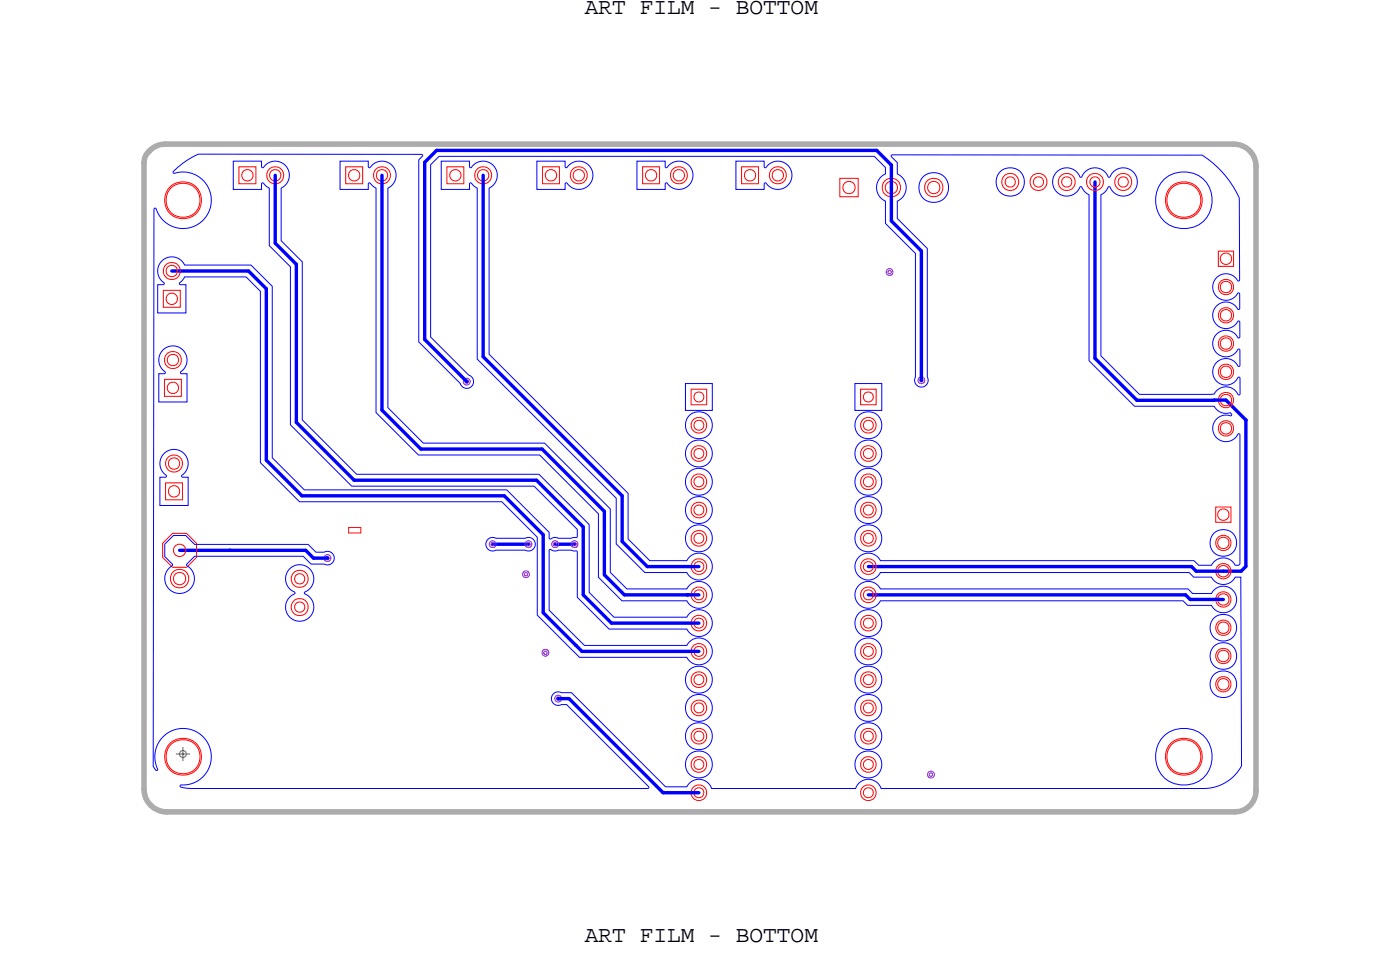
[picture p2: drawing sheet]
<svg xmlns="http://www.w3.org/2000/svg" width="126mm" height="86mm" viewBox="0 0 126 86" stroke-linecap="round" stroke-linejoin="round" font-family="sans-serif">
<defs><g id="words">
<g font-size="2.1">
<text x="52.6" y="1.2">ART FILM - BOTTOM</text>
<text x="52.6" y="84.7">ART FILM - BOTTOM</text>
</g>
</g></defs>
<!-- layer: Board Outline -->
<path d="M13 14.6v56.3zM13.3 13.6l.2-.1zM13.4 13.6l-.3 .5-.2 .5M14.9 12.9h96zM14.9 12.9l-.8 .2-.6 .4M111 13a2 2 0 0 1 1.9 1.9M112.9 14.9v56.2zM13 70.9a2.05 2.05 0 0 0 2 2M15 72.9h96zM113 71.1a1.9 1.9 0 0 1-2 1.8" fill="none" stroke="#acacac" stroke-width=".5"/>
<path d="M13.5 13.6l.6-.5 .8-.2h96a2 2 0 0 1 2 2.1v55.9a2 2 0 0 1-2 2h-96a2 2 0 0 1-1.9-2v-55.9l.1-.8z" fill="none" stroke="#acacac" stroke-width=".09"/>
<!-- layer: Components -->
<path d="M31.4 47.4h1v.5h-1z" fill="none" stroke="#a90512" stroke-width=".09"/>
<!-- layer: Nets -->
<g fill="none" stroke="#f00" stroke-width=".09">
<path d="M62.2 35h1.3v1.4h-1.3z"/>
<circle cx="24.7" cy="15.8" r=".51"/>
<circle cx="24.7" cy="15.8" r=".77"/>
<circle cx="34.3" cy="15.8" r=".51"/>
<circle cx="34.3" cy="15.8" r=".77"/>
<circle cx="69.9" cy="15.8" r=".51"/>
<circle cx="69.9" cy="15.8" r=".77"/>
<circle cx="15.4" cy="24.4" r=".51"/>
<circle cx="15.5" cy="24.4" r=".77"/>
<circle cx="15.5" cy="32.4" r=".51"/>
<circle cx="15.5" cy="32.4" r=".77"/>
<circle cx="62.8" cy="35.7" r=".45"/>
<circle cx="15.6" cy="41.7" r=".51"/>
<circle cx="15.6" cy="41.7" r=".77"/>
<circle cx="62.8" cy="53.5" r=".45"/>
<circle cx="62.8" cy="58.5" r=".45"/>
<circle cx="62.8" cy="56" r=".45"/>
<circle cx="62.9" cy="53.5" r=".7"/>
<circle cx="62.9" cy="58.5" r=".7"/>
<circle cx="62.9" cy="56" r=".7"/>
<circle cx="62.8" cy="63.6" r=".45"/>
<circle cx="62.8" cy="61.1" r=".45"/>
<circle cx="62.9" cy="63.6" r=".7"/>
<circle cx="62.9" cy="61.1" r=".7"/>
</g>
<g fill="none" stroke="#00f" stroke-width=".3">
<path d="M24.7 15.8v6zM34.3 15.7v21.1zM15.5 24.3h6.8zM22.4 24.4l1.5 1.6zM23.9 26v15.3zM24.7 21.8l2 2zM26.6 37.9l5.2 5.2zM26.6 23.7v14.2zM34.4 36.9l3.4 3.4zM23.9 41.3l3.2 3.2zM27.2 44.5h18.1zM31.8 43.1h16.4z"/>
<path d="M37.8 40.3h10.9zM45.4 44.6l3.4 3.4zM48.2 43.1l4.2 4.2zM48.7 40.3l5.6 5.6zM48.8 48.1v6.9zM48.9 55.1l2.9 2.9zM51.8 58h.1M51.8 58l.5 .5zM52.3 58.5h10.6zM52.4 53.4l2.6 2.6zM52.4 47.3v6.1zM54.3 46v5.6z"/>
<path d="M54.4 51.7l1.7 1.7zM55 56h7.9zM56.1 53.4h5.7z"/>
</g>
<circle cx="61.8" cy="53.4" r=".15" fill="#00f"/>
<g fill="none" stroke="#00f" stroke-width=".3">
<path d="M43.4 15.7v16.4zM98.5 16.3v15.9zM43.4 32.1l12.5 12.4zM98.5 32.2l3.7 3.8zM102.2 36h7zM109.2 35.9h1zM109.2 35.9h.1M110.2 35.9l1.8 1.8zM112 37.7h.1M112 37.7v13.2zM20.6 49.4h6.9zM27.5 49.4l.7 .7z"/>
<path d="M28.2 50.1h1.3zM55.9 44.5v4.1zM55.9 48.7l2.3 2.2zM58.2 50.9h4.7zM61.8 53.4h1.1zM78.1 53.4h28.5zM78.1 50.9h29.1zM106.6 53.4l.4 .5zM107 53.9h3zM107.2 50.9l.4 .4zM107.6 51.3h2.4zM110 51.3h1.6z"/>
<path d="M112 50.9l-.4 .4z"/>
</g>
<g fill="none" stroke="#f00" stroke-width=".09">
<path d="M77.4 35h1.4v1.4h-1.4z"/>
<circle cx="43.4" cy="15.8" r=".51"/>
<circle cx="43.4" cy="15.8" r=".77"/>
<circle cx="52" cy="15.8" r=".51"/>
<circle cx="52" cy="15.8" r=".77"/>
<circle cx="61" cy="15.8" r=".51"/>
<circle cx="61" cy="15.8" r=".77"/>
<circle cx="95.9" cy="16.4" r=".46"/>
<circle cx="95.9" cy="16.4" r=".77"/>
<circle cx="98.5" cy="16.4" r=".46"/>
<circle cx="98.5" cy="16.4" r=".77"/>
<circle cx="78.1" cy="35.7" r=".45"/>
<circle cx="110.2" cy="38.5" r=".51"/>
<circle cx="110.2" cy="36" r=".51"/>
<circle cx="110.2" cy="38.5" r=".69"/>
<circle cx="110.2" cy="36" r=".69"/>
<circle cx="16.1" cy="52" r=".55"/>
<circle cx="16.1" cy="52" r=".83"/>
<circle cx="26.9" cy="54.6" r=".46"/>
<circle cx="26.9" cy="52" r=".46"/>
<circle cx="26.9" cy="54.6" r=".77"/>
<circle cx="26.9" cy="52" r=".77"/>
<circle cx="62.8" cy="48.4" r=".45"/>
<circle cx="62.8" cy="45.8" r=".45"/>
<circle cx="62.8" cy="50.9" r=".45"/>
<circle cx="62.9" cy="48.4" r=".7"/>
<circle cx="62.9" cy="50.9" r=".7"/>
<circle cx="62.9" cy="45.8" r=".7"/>
<circle cx="78.1" cy="53.5" r=".45"/>
<circle cx="78.1" cy="43.3" r=".45"/>
<circle cx="78.1" cy="50.9" r=".45"/>
<circle cx="78.1" cy="50.9" r=".7"/>
<circle cx="78.1" cy="43.3" r=".7"/>
<circle cx="78.1" cy="53.5" r=".7"/>
<circle cx="110" cy="53.9" r=".51"/>
<circle cx="110" cy="51.3" r=".51"/>
<circle cx="110" cy="53.9" r=".69"/>
<circle cx="110" cy="51.3" r=".69"/>
<circle cx="78.1" cy="71.2" r=".45"/>
<circle cx="78.1" cy="68.7" r=".45"/>
<circle cx="78.1" cy="68.7" r=".7"/>
<circle cx="78.1" cy="71.2" r=".7"/>
</g>
<path d="M29.2 49.9l.2-.1 .3 .1 .1 .2-.1 .3-.3 .1-.2-.1-.1-.3zM29.3 50.1l.1-.1 .2 .1v.1l-.2 .1-.1-.1z" fill="none" stroke="#8d00d9" stroke-width=".09"/>
<circle cx="20.6" cy="49.4" r=".15" fill="#00f"/>
<g fill="none" stroke="#00f" stroke-width=".3">
<path d="M38.2 14.6v15.9zM39.3 13.5l-1.1 1.1zM39.3 13.5h39.5zM78.8 13.5l1.4 1.3zM80.2 16.9v3zM80.2 14.8v2zM80.2 19.9l2.7 2.7zM38.2 30.5l3.8 3.8zM82.9 22.6v11.6zM16.1 49.4h4.6zM44.3 48.9h3.2zM49.9 48.9h1.8z"/>
<path d="M50.2 62.8h1zM51.2 62.8l8.4 8.4zM59.6 71.2h3.3z"/>
</g>
<g fill="none" stroke="#f00" stroke-width=".09">
<path d="M21.5 15h1.5v1.5h-1.5zM31.1 15h1.5v1.5h-1.5zM40.2 15h1.5v1.5h-1.5zM48.8 15h1.5v1.5h-1.5zM57.8 15h1.5v1.5h-1.5zM66.7 15h1.5v1.5h-1.5zM75.5 16h1.7v1.7h-1.7zM14.7 26.1h1.5v1.5h-1.5zM14.8 34.1h1.5v1.5h-1.5zM109.6 22.6h1.3v1.3h-1.3zM14.9 43.4h1.5v1.5h-1.5zM109.3 45.6h1.4v1.3h-1.4z"/>
<circle cx="16.5" cy="18" r="1.66"/>
<circle cx="16.5" cy="18" r="1.54"/>
<circle cx="22.2" cy="15.8" r=".51"/>
<circle cx="31.8" cy="15.8" r=".51"/>
<circle cx="40.9" cy="15.8" r=".51"/>
<circle cx="49.5" cy="15.8" r=".51"/>
<circle cx="58.5" cy="15.8" r=".51"/>
<circle cx="67.4" cy="15.8" r=".51"/>
<circle cx="76.3" cy="16.9" r=".55"/>
<circle cx="80.2" cy="16.9" r=".55"/>
<circle cx="80.2" cy="16.9" r=".83"/>
<circle cx="84" cy="16.9" r=".55"/>
<circle cx="84" cy="16.9" r=".83"/>
<circle cx="90.8" cy="16.4" r=".46"/>
<circle cx="90.8" cy="16.4" r=".77"/>
<circle cx="93.4" cy="16.4" r=".46"/>
<circle cx="93.4" cy="16.4" r=".77"/>
<circle cx="101" cy="16.4" r=".46"/>
<circle cx="101" cy="16.4" r=".77"/>
<circle cx="106.5" cy="18" r="1.54"/>
<circle cx="106.5" cy="18" r="1.66"/>
<circle cx="15.4" cy="26.9" r=".51"/>
<circle cx="15.5" cy="34.9" r=".51"/>
<circle cx="62.8" cy="38.2" r=".45"/>
<circle cx="62.9" cy="38.2" r=".7"/>
<circle cx="78.1" cy="38.2" r=".45"/>
<circle cx="78.1" cy="38.2" r=".7"/>
<circle cx="110.2" cy="25.8" r=".51"/>
<circle cx="110.2" cy="28.3" r=".51"/>
<circle cx="110.2" cy="30.9" r=".51"/>
<circle cx="110.2" cy="23.3" r=".51"/>
<circle cx="110.2" cy="33.4" r=".51"/>
<circle cx="110.2" cy="30.9" r=".69"/>
<circle cx="110.2" cy="25.8" r=".69"/>
<circle cx="110.2" cy="33.4" r=".69"/>
<circle cx="110.2" cy="28.3" r=".69"/>
<circle cx="15.6" cy="44.2" r=".51"/>
<circle cx="16.1" cy="49.5" r=".55"/>
<circle cx="16.1" cy="49.5" r="1.65"/>
<circle cx="62.8" cy="43.3" r=".45"/>
<circle cx="62.8" cy="40.8" r=".45"/>
<circle cx="62.9" cy="43.3" r=".7"/>
<circle cx="62.9" cy="40.8" r=".7"/>
<circle cx="78.1" cy="40.8" r=".45"/>
<circle cx="78.1" cy="45.8" r=".45"/>
<circle cx="78.1" cy="56" r=".45"/>
<circle cx="78.1" cy="58.5" r=".45"/>
<circle cx="78.1" cy="48.4" r=".45"/>
<circle cx="78.1" cy="40.8" r=".7"/>
<circle cx="78.1" cy="45.8" r=".7"/>
<circle cx="78.1" cy="56" r=".7"/>
<circle cx="78.1" cy="58.5" r=".7"/>
<circle cx="78.1" cy="48.4" r=".7"/>
<circle cx="110" cy="48.8" r=".51"/>
<circle cx="110" cy="56.4" r=".51"/>
<circle cx="110" cy="58.9" r=".51"/>
<circle cx="110" cy="46.2" r=".51"/>
<circle cx="110" cy="56.4" r=".69"/>
<circle cx="110" cy="58.9" r=".69"/>
<circle cx="110" cy="48.8" r=".69"/>
<circle cx="16.5" cy="68" r="1.66"/>
<circle cx="16.5" cy="68" r="1.54"/>
<circle cx="62.8" cy="71.2" r=".45"/>
<circle cx="62.8" cy="68.7" r=".45"/>
<circle cx="62.8" cy="66.2" r=".45"/>
<circle cx="62.9" cy="68.7" r=".7"/>
<circle cx="62.9" cy="66.2" r=".7"/>
<circle cx="62.9" cy="71.2" r=".7"/>
<circle cx="78.1" cy="61.1" r=".45"/>
<circle cx="78.1" cy="66.2" r=".45"/>
<circle cx="78.1" cy="63.6" r=".45"/>
<circle cx="78.1" cy="63.6" r=".7"/>
<circle cx="78.1" cy="61.1" r=".7"/>
<circle cx="78.1" cy="66.2" r=".7"/>
<circle cx="106.5" cy="68" r="1.54"/>
<circle cx="106.5" cy="68" r="1.66"/>
<circle cx="110" cy="61.5" r=".51"/>
<circle cx="110" cy="61.5" r=".69"/>
</g>
<g fill="none" stroke="#8d00d9" stroke-width=".09">
<path d="M41.7 34.1l.3-.1 .2 .1 .1 .2-.1 .2-.2 .1-.3-.1v-.2zM41.8 34.2l.2-.1 .1 .1v.2h-.1h-.2zM79.8 24.2l.2-.1 .2 .1 .1 .2-.1 .3-.2 .1-.2-.1-.1-.3zM79.9 24.4l.1-.1 .1 .1v.1l-.1 .1-.1-.1zM82.6 34l.3-.1 .2 .1 .1 .2-.1 .2-.2 .1-.3-.1v-.2zM82.7 34.1l.2-.1 .1 .1v.1l-.1 .1-.2-.1zM44.1 48.7l.2-.1 .2 .1 .1 .2-.1 .2-.2 .1-.2-.1-.1-.2zM44.2 48.8l.1-.1 .1 .1v.2l-.1 .1-.1-.1zM47.1 51.4l.2-.1 .2 .1 .1 .2-.1 .2-.2 .1-.2-.1-.1-.2zM47.2 51.5l.1-.1 .1 .1v.2l-.1 .1-.1-.1zM47.3 48.7l.2-.1 .3 .1v.2v.2l-.3 .1-.2-.1-.1-.2zM47.4 48.8l.1-.1 .2 .1v.2l-.2 .1-.1-.1z"/>
<path d="M48.8 58.4l.2-.1 .3 .1 .1 .2-.1 .3-.3 .1-.2-.1-.1-.3zM48.9 58.6l.1-.1 .2 .1v.1l-.2 .1-.1-.1zM49.7 48.7l.2-.1 .2 .1 .1 .2-.1 .2-.2 .1-.2-.1-.1-.2zM49.8 48.8l.1-.1 .2 .1v.2l-.2 .1-.1-.1zM51.4 48.7l.3-.1 .2 .1 .1 .2-.1 .2-.2 .1-.3-.1v-.2zM51.5 48.8l.2-.1 .1 .1v.2l-.1 .1-.2-.1zM50 62.6l.2-.1 .2 .1 .1 .2-.1 .2-.2 .1-.2-.1-.1-.2zM50.1 62.7l.1-.1 .1 .1v.1l-.1 .1-.1-.1zM83.5 69.4l.2-.1 .2 .1 .1 .2-.1 .2-.2 .1-.2-.1-.1-.2zM83.6 69.5l.1-.1 .2 .1v.2l-.2 .1-.1-.1z"/>
</g>
<g fill="none" stroke="#00f" stroke-width=".09">
<path d="M15.6 15.4l.8-.7 1.4-.8h20.2v.1l-.3 .4v16.3l3.7 3.8 .1 .2 .5 .2 .3-.1 .2-.2 .1-.3-.1-.4-.4-.2-3.4-3.4v-15.5l.8-.8h39.1l1 1.1v.5a1.33 1.33 0 0 0-.8 1.3 1.33 1.33 0 0 0 .8 1.2v2l2.7 2.7v11.1l-.1 .3 .2 .4 .5 .2 .4-.2 .2-.4-.1-.3v-11.6l-2.7-2.7v-1.5l.1-.1a1.33 1.33 0 0 0 .7-1.2 1.33 1.33 0 0 0-.8-1.2v-1l-.5-.5v-.2h27.9l.5 .4a9 9 0 0 1 2.8 3.5l.1 7.4h-.1h-.1a1.2 1.2 0 0 0-1.8-.2 1.2 1.2 0 0 0 .1 1.8 1.2 1.2 0 0 0 1.8-.5l.1 .1v1.3l-.1 .1h-.1a1.2 1.2 0 0 0-1.8-.3 1.2 1.2 0 0 0 .1 1.9 1.2 1.2 0 0 0 1.8-.6l.1 .1v1.4l-.1 .1-.1-.1a1.2 1.2 0 0 0-1.8-.3 1.2 1.2 0 0 0 .1 1.9 1.2 1.2 0 0 0 1.8-.5l.1 .1v1.3l-.1 .1h-.1a1.2 1.2 0 0 0-1.8-.3 1.2 1.2 0 0 0 .1 1.8 1.2 1.2 0 0 0 1.8-.5l.1 .1v1.4v.1l-.2-.1a1.19 1.19 0 0 0-1-.6 1.19 1.19 0 0 0-1.1 .6h-6.7l-3.5-3.4v-14.5l.4-.3 .3-.4h.1a1.27 1.27 0 0 0 2 .5 1.27 1.27 0 0 0-.1-2.1 1.27 1.27 0 0 0-1.9 .7h-.1a1.33 1.33 0 0 0-1.3-.8 1.33 1.33 0 0 0-1.2 .8h-.1a1.27 1.27 0 0 0-2-.5 1.27 1.27 0 0 0 .1 2.1 1.27 1.27 0 0 0 2-.7h.1l.3 .5 .3 .2v14.9l4.1 4.1h7.2a1.19 1.19 0 0 0 1.4 .6l.2 .2-.2 .1a1.2 1.2 0 0 0-1.4 .7 1.2 1.2 0 0 0 .7 1.5 1.2 1.2 0 0 0 1.5-.6l.1 .1v11.6l-.1 .1h-.3l-.1-.1a1.19 1.19 0 0 0-2.1 .1h-1.1l-.4-.4h-28.2l-.1-.1a1.21 1.21 0 0 0-1.8-.3 1.21 1.21 0 0 0 .1 1.9 1.21 1.21 0 0 0 1.8-.5h27.7l.4 .5h1.6h.1a1.19 1.19 0 0 0 2.1 0h.5v16.9a3.9 3.9 0 0 1-3.4 2h-29v-.1a1.21 1.21 0 0 0-1.2-.7 1.21 1.21 0 0 0-1.1 .8h-12.9v-.1a1.21 1.21 0 0 0-1.1-.7 1.21 1.21 0 0 0-1.1 .7h-1.9l-8.5-8.5h-1.2l-.3 .1-.3 .2v.4l.1 .3 .4 .2 .9-.1 7.3 7.4v.1h-41.1l-.9-.1-.1-.1 .1-.1a2.55 2.55 0 0 0 2.6-2.8 2.55 2.55 0 0 0-3.3-2.1 2.55 2.55 0 0 0-1.4 3.6h-.2l-.2-.3v-50.1l.1-.1h.1a2.55 2.55 0 0 0 3.3 1.7 2.55 2.55 0 0 0 1.6-3.3 2.55 2.55 0 0 0-3.3-1.6zM21 14.5h2.5v.5h.2a1.27 1.27 0 0 1 2-.1 1.27 1.27 0 0 1-.4 2v4.7l1.9 1.9v14.2l4.9 4.9h16.4l4.5 4.5v6.1l2.2 2.3h6.6v-.1a1.21 1.21 0 0 1 1.9-.3 1.21 1.21 0 0 1-.1 1.9 1.21 1.21 0 0 1-1.8-.5h-7l-2.9-2.8v-4.2l-.5-.1h-1.2l-.3 .1-.4-.1h-.1v5.4l3.2 3.2h9.2a1.21 1.21 0 0 1 1.8-.4 1.21 1.21 0 0 1 0 1.9 1.21 1.21 0 0 1-1.8-.4h-9.7l-3.8-3.8v-7l-3.2-3.2h-18.2l-3.5-3.5v-15.4l-1.3-1.3h-5.5l-.5 .6 .1 .1h.5v2.5h-2.5v-2.5h.5v-.2a1.27 1.27 0 0 1-.1-2 1.27 1.27 0 0 1 2 .4h6l1.9 1.9v15.4l2.9 2.9h18.2l3.8 3.8v.6l.5-.1 1.5 .1 .5-.1v-.7l-3.9-3.9h-16.4l-5.5-5.5v-14.2l-1.9-1.9v-5.2l-.6-.5-.1 .1v.5h-2.5zM30.6 14.5h2.5v.5h.2a1.27 1.27 0 0 1 2-.1 1.27 1.27 0 0 1-.4 2v19.7l3.2 3.2h10.9l5.9 5.9v5.7l1.5 1.5h5.4a1.21 1.21 0 0 1 1.8-.4 1.21 1.21 0 0 1 0 1.9 1.21 1.21 0 0 1-1.8-.4h-5.9l-2.1-2.1v-5.7l-5.3-5.3h-10.9l-3.8-3.8v-20.2l-.6-.5-.1 .1v.5h-2.5zM39.7 14.5h2.5v.5h.2a1.27 1.27 0 0 1 2-.1 1.27 1.27 0 0 1-.4 2v14.9l12.5 12.5v4.1l1.9 2h3.4a1.21 1.21 0 0 1 1.8-.4 1.21 1.21 0 0 1 0 1.9 1.21 1.21 0 0 1-1.8-.5h-3.8l-2.6-2.5v-4.1l-12.5-12.5v-15.4l-.6-.5-.1 .1v.5h-2.5zM48.3 14.5h2.5v.5h.2a1.28 1.28 0 0 1 1.9-.1 1.28 1.28 0 0 1-.1 1.9 1.28 1.28 0 0 1-1.9-.4l-.1 .1v.5h-2.5zM57.3 14.5h2.5v.5h.2a1.28 1.28 0 0 1 1.9-.1 1.28 1.28 0 0 1-.1 1.9 1.28 1.28 0 0 1-1.9-.4l-.1 .1v.5h-2.5zM66.2 14.5h2.5v.5h.2a1.28 1.28 0 0 1 1.9-.1 1.28 1.28 0 0 1-.1 1.9 1.28 1.28 0 0 1-1.9-.4l-.1 .1v.5h-2.5zM14.7 31.4a1.3 1.3 0 0 1 1.9 .2 1.3 1.3 0 0 1-.4 1.9l.1 .1h.5v2.5h-2.5v-2.5h.5v-.2a1.27 1.27 0 0 1-.1-2zM61.6 34.5h2.5v2.4h-2.5zM76.9 34.5h2.4v2.4h-2.4zM14.8 40.7a1.3 1.3 0 0 1 1.9 .2 1.3 1.3 0 0 1-.4 1.9l.1 .1h.5v2.5h-2.5v-2.5h.5v-.2a1.27 1.27 0 0 1-.1-2zM15.6 48.1h1.1l.8 .8h10.2l.7 .7h1.2l.3 .2 .2 .3-.2 .5-.5 .2-.2-.1h-1.2l-.7-.7h-9.8l-.7 .7v.1a1.34 1.34 0 0 1 .3 2.1 1.34 1.34 0 0 1-2.1-.1 1.34 1.34 0 0 1 .5-2l-.7-.8v-1.1z"/>
<path d="M26 51.1a1.29 1.29 0 0 1 2 .3 1.29 1.29 0 0 1-.6 1.9v.1a1.27 1.27 0 0 1 .5 1.9 1.27 1.27 0 0 1-2.1-.1 1.27 1.27 0 0 1 .7-1.9v-.1a1.27 1.27 0 0 1-.5-2.1zM43.9 48.5l.4-.2 .3 .1h2.6l.4-.1 .4 .2 .1 .5-.1 .3-.4 .2-.4-.1h-2.6l-.4 .1-.3-.1-.2-.3v-.3zM77.2 52.6a1.21 1.21 0 0 1 2 .3h27.6l.4 .4h1.7a1.19 1.19 0 0 1 1.9-.4 1.19 1.19 0 0 1 0 1.9 1.19 1.19 0 0 1-1.9-.4h-2.1l-.4-.4h-27.2a1.21 1.21 0 0 1-1.8 .4 1.21 1.21 0 0 1-.2-1.8z"/>
<circle cx="84" cy="16.9" r="1.34"/>
<circle cx="90.8" cy="16.4" r="1.28"/>
<circle cx="106.5" cy="18" r="2.56"/>
<circle cx="62.8" cy="38.2" r="1.22"/>
<circle cx="78.1" cy="38.2" r="1.22"/>
<circle cx="62.8" cy="48.4" r="1.22"/>
<circle cx="62.8" cy="40.8" r="1.22"/>
<circle cx="62.8" cy="43.3" r="1.22"/>
<circle cx="62.8" cy="45.8" r="1.22"/>
<circle cx="78.1" cy="56" r="1.22"/>
<circle cx="78.1" cy="48.4" r="1.22"/>
<circle cx="78.1" cy="58.5" r="1.22"/>
<circle cx="78.1" cy="40.8" r="1.22"/>
<circle cx="78.1" cy="45.8" r="1.22"/>
<circle cx="78.1" cy="43.3" r="1.22"/>
<circle cx="110" cy="48.8" r="1.2"/>
<circle cx="110" cy="56.4" r="1.2"/>
<circle cx="110" cy="59" r="1.2"/>
<circle cx="62.8" cy="66.2" r="1.22"/>
<circle cx="62.8" cy="61.1" r="1.22"/>
<circle cx="62.8" cy="63.6" r="1.22"/>
<circle cx="62.8" cy="68.7" r="1.22"/>
<circle cx="78.1" cy="66.2" r="1.22"/>
<circle cx="78.1" cy="61.1" r="1.22"/>
<circle cx="78.1" cy="68.7" r="1.22"/>
<circle cx="78.1" cy="63.6" r="1.22"/>
<circle cx="106.5" cy="68" r="2.56"/>
<circle cx="110" cy="61.5" r="1.2"/>
</g>
<!-- layer: Drawing Origin -->
<path d="M15.8 67.7h1.3M16.2 67.5l.2-.1 .3 .1 .1 .2-.1 .3-.3 .1-.2-.1-.1-.3zM16.4 67.1v1.3" fill="none" stroke="#638b3a" stroke-width=".09"/>
<use href="#words"/>
</svg>
